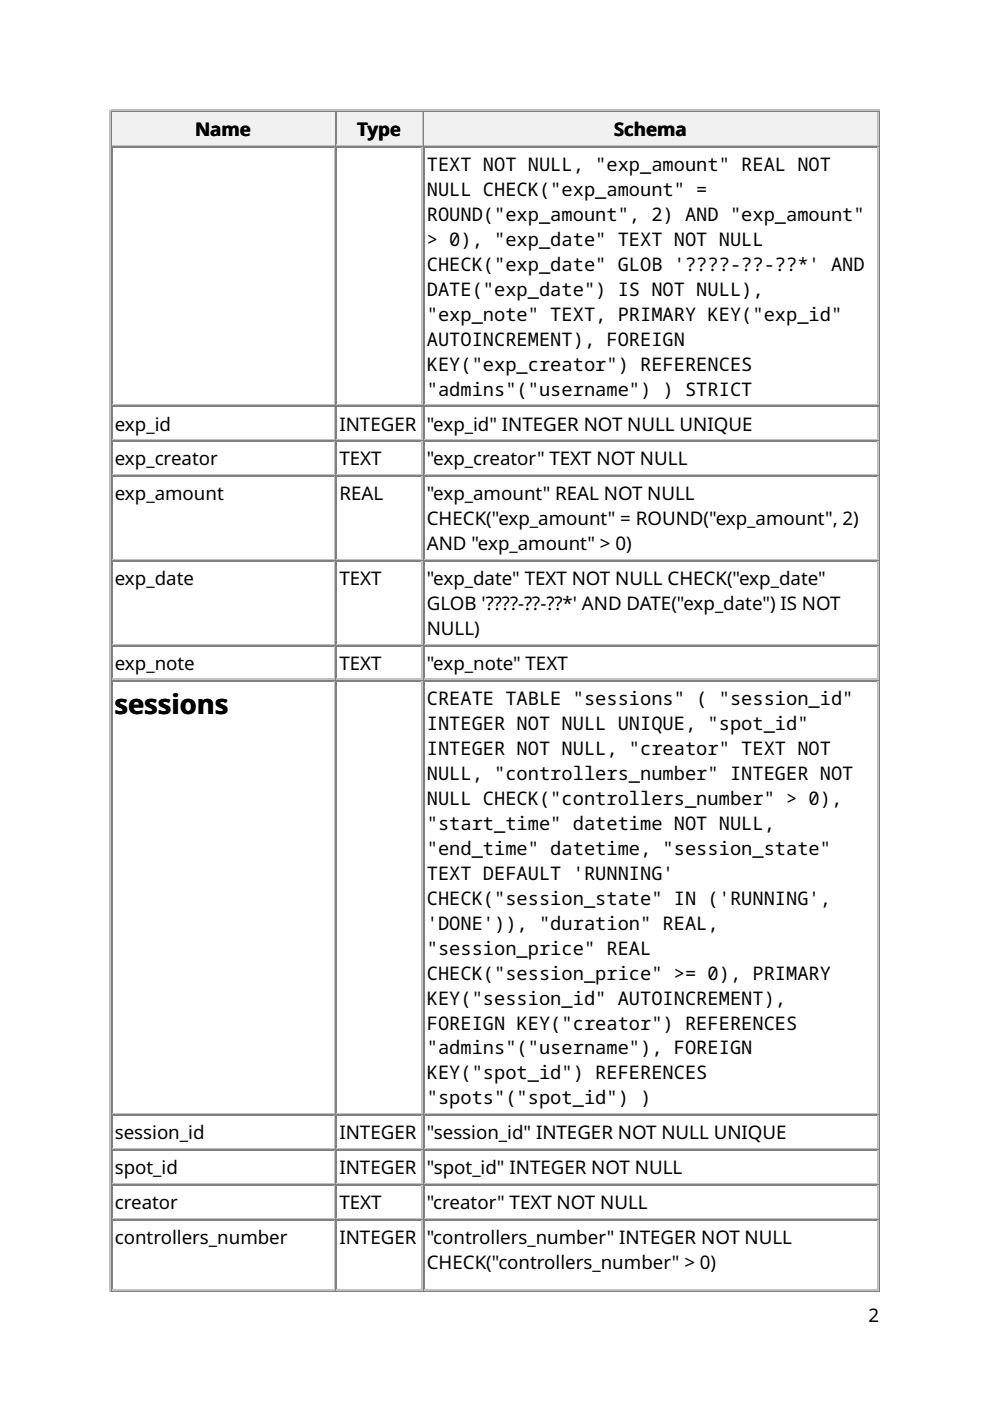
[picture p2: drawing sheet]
<svg xmlns="http://www.w3.org/2000/svg" width="210mm" height="297mm" viewBox="0 0 210 297" stroke-linecap="round" stroke-linejoin="round" font-family="sans-serif">
<defs><g id="words">
<text font-size="5.8" x="24.2" y="151.3">sessions</text>
<g font-size="4">
<text x="41.4" y="28.8">Name</text>
<text x="75.8" y="28.8">Type</text>
<text x="130.1" y="28.8">Schema</text>
<text x="90.5" y="36.2">TEXT NOT NULL, &quot;exp_amount&quot; REAL NOT</text>
<text x="90.5" y="41.5">NULL CHECK(&quot;exp_amount&quot; =</text>
<text x="90.5" y="46.8">ROUND(&quot;exp_amount&quot;, 2) AND &quot;exp_amount&quot;</text>
<text x="90.5" y="52.1">&gt; 0), &quot;exp_date&quot; TEXT NOT NULL</text>
<text x="90.5" y="57.4">CHECK(&quot;exp_date&quot; GLOB '????-??-??*' AND</text>
<text x="90.5" y="62.7">DATE(&quot;exp_date&quot;) IS NOT NULL),</text>
<text x="90.5" y="68">&quot;exp_note&quot; TEXT, PRIMARY KEY(&quot;exp_id&quot;</text>
<text x="90.5" y="73.3">AUTOINCREMENT), FOREIGN</text>
<text x="90.5" y="78.6">KEY(&quot;exp_creator&quot;) REFERENCES</text>
<text x="90.5" y="83.9">&quot;admins&quot;(&quot;username&quot;) ) STRICT</text>
<text x="24.3" y="91.3">exp_id</text>
<text x="72" y="91.3">INTEGER</text>
<text x="90.5" y="91.3">&quot;exp_id&quot; INTEGER NOT NULL UNIQUE</text>
<text x="24.3" y="98.7">exp_creator</text>
<text x="72" y="98.7">TEXT</text>
<text x="90.5" y="98.7">&quot;exp_creator&quot; TEXT NOT NULL</text>
<text x="24.3" y="106.1">exp_amount</text>
<text x="72" y="106.1">REAL</text>
<text x="90.5" y="106.1">&quot;exp_amount&quot; REAL NOT NULL</text>
<text x="90.5" y="111.4">CHECK(&quot;exp_amount&quot; = ROUND(&quot;exp_amount&quot;, 2)</text>
<text x="90.5" y="116.7">AND &quot;exp_amount&quot; &gt; 0)</text>
<text x="24.3" y="124.1">exp_date</text>
<text x="72" y="124.1">TEXT</text>
<text x="90.5" y="124.1">&quot;exp_date&quot; TEXT NOT NULL CHECK(&quot;exp_date&quot;</text>
<text x="90.5" y="129.4">GLOB '????-??-??*' AND DATE(&quot;exp_date&quot;) IS NOT</text>
<text x="90.5" y="134.7">NULL)</text>
<text x="24.3" y="142.1">exp_note</text>
<text x="72" y="142.1">TEXT</text>
<text x="90.5" y="142.1">&quot;exp_note&quot; TEXT</text>
<text x="90.5" y="149.5">CREATE TABLE &quot;sessions&quot; ( &quot;session_id&quot;</text>
<text x="90.5" y="154.8">INTEGER NOT NULL UNIQUE, &quot;spot_id&quot;</text>
<text x="90.5" y="160.1">INTEGER NOT NULL, &quot;creator&quot; TEXT NOT</text>
<text x="90.5" y="165.4">NULL, &quot;controllers_number&quot; INTEGER NOT</text>
<text x="90.5" y="170.7">NULL CHECK(&quot;controllers_number&quot; &gt; 0),</text>
<text x="90.5" y="175.9">&quot;start_time&quot; datetime NOT NULL,</text>
<text x="90.5" y="181.2">&quot;end_time&quot; datetime, &quot;session_state&quot;</text>
<text x="90.5" y="186.5">TEXT DEFAULT 'RUNNING'</text>
<text x="90.5" y="191.8">CHECK(&quot;session_state&quot; IN ('RUNNING',</text>
<text x="90.5" y="197.1">'DONE')), &quot;duration&quot; REAL,</text>
<text x="90.5" y="202.4">&quot;session_price&quot; REAL</text>
<text x="90.5" y="207.7">CHECK(&quot;session_price&quot; &gt;= 0), PRIMARY</text>
<text x="90.5" y="213">KEY(&quot;session_id&quot; AUTOINCREMENT),</text>
<text x="90.5" y="218.3">FOREIGN KEY(&quot;creator&quot;) REFERENCES</text>
<text x="90.5" y="223.6">&quot;admins&quot;(&quot;username&quot;), FOREIGN</text>
<text x="90.5" y="228.9">KEY(&quot;spot_id&quot;) REFERENCES</text>
<text x="90.5" y="234.2">&quot;spots&quot;(&quot;spot_id&quot;) )</text>
<text x="24.3" y="241.6">session_id</text>
<text x="72" y="241.6">INTEGER</text>
<text x="90.5" y="241.6">&quot;session_id&quot; INTEGER NOT NULL UNIQUE</text>
<text x="24.3" y="249">spot_id</text>
<text x="72" y="249">INTEGER</text>
<text x="90.5" y="249">&quot;spot_id&quot; INTEGER NOT NULL</text>
<text x="24.3" y="256.4">creator</text>
<text x="72" y="256.4">TEXT</text>
<text x="90.5" y="256.4">&quot;creator&quot; TEXT NOT NULL</text>
<text x="24.3" y="263.8">controllers_number</text>
<text x="72" y="263.8">INTEGER</text>
<text x="90.5" y="263.8">&quot;controllers_number&quot; INTEGER NOT NULL</text>
<text x="90.5" y="269.1">CHECK(&quot;controllers_number&quot; &gt; 0)</text>
<text x="184.1" y="280.2">2</text>
</g>
</g></defs>
<path d="M23.4 23.3v250.5M23.5 23.4h163M23.8 30.8h47.4M71 23.8v6.9" fill="none" stroke="#c0c0c0" stroke-width=".26"/>
<path d="M23.7 23.5v7.5M23.8 23.7h47.4M186.4 23.5v250.1M23.5 273.7h163" fill="none" stroke="#808080" stroke-width=".26"/>
<g fill="#f0f0f0">
<path d="M23.8 23.8h47.1v6.9h-47.1z"/>
<path d="M41.3 24.3h12.1v5.9h-12.1z"/>
</g>
<path d="M71.3 23.5v7.5M71.4 23.7h18.3" fill="none" stroke="#808080" stroke-width=".26"/>
<path d="M71.4 30.8h18.3M89.6 23.8v6.9" fill="none" stroke="#c0c0c0" stroke-width=".26"/>
<g fill="#f0f0f0">
<path d="M71.4 23.8h18v6.9h-18z"/>
<path d="M75.7 24.3h9.5v5.9h-9.5z"/>
</g>
<path d="M89.8 23.5v7.5M90 23.7h96.3" fill="none" stroke="#808080" stroke-width=".26"/>
<path d="M90 30.8h96.3M186.1 23.8v6.9" fill="none" stroke="#c0c0c0" stroke-width=".26"/>
<g fill="#f0f0f0">
<path d="M90 23.8h96v6.9h-96z"/>
<path d="M130.2 24.3h15.6v5.9h-15.6z"/>
</g>
<g fill="none" stroke="#808080" stroke-width=".26">
<path d="M23.7 31v242.6M23.8 31.1h47.4M71.3 31v242.6M71.4 31.1h18.3M89.8 31v242.6M90 31.1h96.3M23.8 86.1h47.4M23.8 93.5h47.4M71.4 86.1h18.3M71.4 93.5h18.3M90 86.1h96.3M90 93.5h96.3"/>
<path d="M23.8 100.9h47.4M23.8 118.9h47.4M71.4 100.9h18.3M71.4 118.9h18.3M90 100.9h96.3M90 118.9h96.3M23.8 136.9h47.4M71.4 136.9h18.3M90 136.9h96.3M23.8 144.3h47.4M71.4 144.3h18.3M90 144.3h96.3"/>
<path d="M23.8 236.4h47.4M71.4 236.4h18.3M90 236.4h96.3M23.8 243.8h47.4M23.8 251.2h47.4M23.8 258.6h47.4M71.4 243.8h18.3M71.4 251.2h18.3M71.4 258.6h18.3M90 243.8h96.3M90 251.2h96.3M90 258.6h96.3"/>
</g>
<g fill="none" stroke="#c0c0c0" stroke-width=".26">
<path d="M71 31.2v54.5M89.6 31.2v54.5M186.1 31.2v54.5M23.8 85.9h47.4M23.8 93.3h47.4M71 86.3v6.8M71 93.7v6.8M71.4 85.9h18.3M71.4 93.3h18.3M89.6 86.3v6.8M89.6 93.7v6.8M90 85.9h96.3"/>
<path d="M90 93.3h96.3M186.1 86.3v6.8M186.1 93.7v6.8M23.8 100.7h47.4M23.8 118.7h47.4M71 101.1v17.4M71 119.1v17.4M71.4 100.7h18.3M71.4 118.7h18.3M89.6 101.1v17.4M89.6 119.1v17.4M90 100.7h96.3"/>
<path d="M90 118.7h96.3M186.1 101.1v17.4M186.1 119.1v17.4M23.8 136.7h47.4M71 137.1v6.8M71.4 136.7h18.3M89.6 137.1v6.8M90 136.7h96.3M186.1 137.1v6.8M23.8 144.1h47.4M71 144.5v91.5M71.4 144.1h18.3"/>
<path d="M89.6 144.5v91.5M90 144.1h96.3M186.1 144.5v91.5M23.8 236.1h47.4M71 236.5v6.9M71.4 236.1h18.3M89.6 236.5v6.9M90 236.1h96.3M186.1 236.5v6.9M23.8 243.5h47.4M23.8 251h47.4M23.8 258.4h47.4"/>
<path d="M71 243.9v6.9M71 251.4v6.8M71 258.8v14.5M71.4 243.5h18.3M71.4 251h18.3M71.4 258.4h18.3M89.6 243.9v6.9M89.6 251.4v6.8M89.6 258.8v14.5M90 243.5h96.3M90 251h96.3M90 258.4h96.3"/>
<path d="M186.1 243.9v6.9M186.1 251.4v6.8M186.1 258.8v14.5M23.8 273.4h47.4M71.4 273.4h18.3M90 273.4h96.3"/>
</g>
<use href="#words"/>
</svg>
